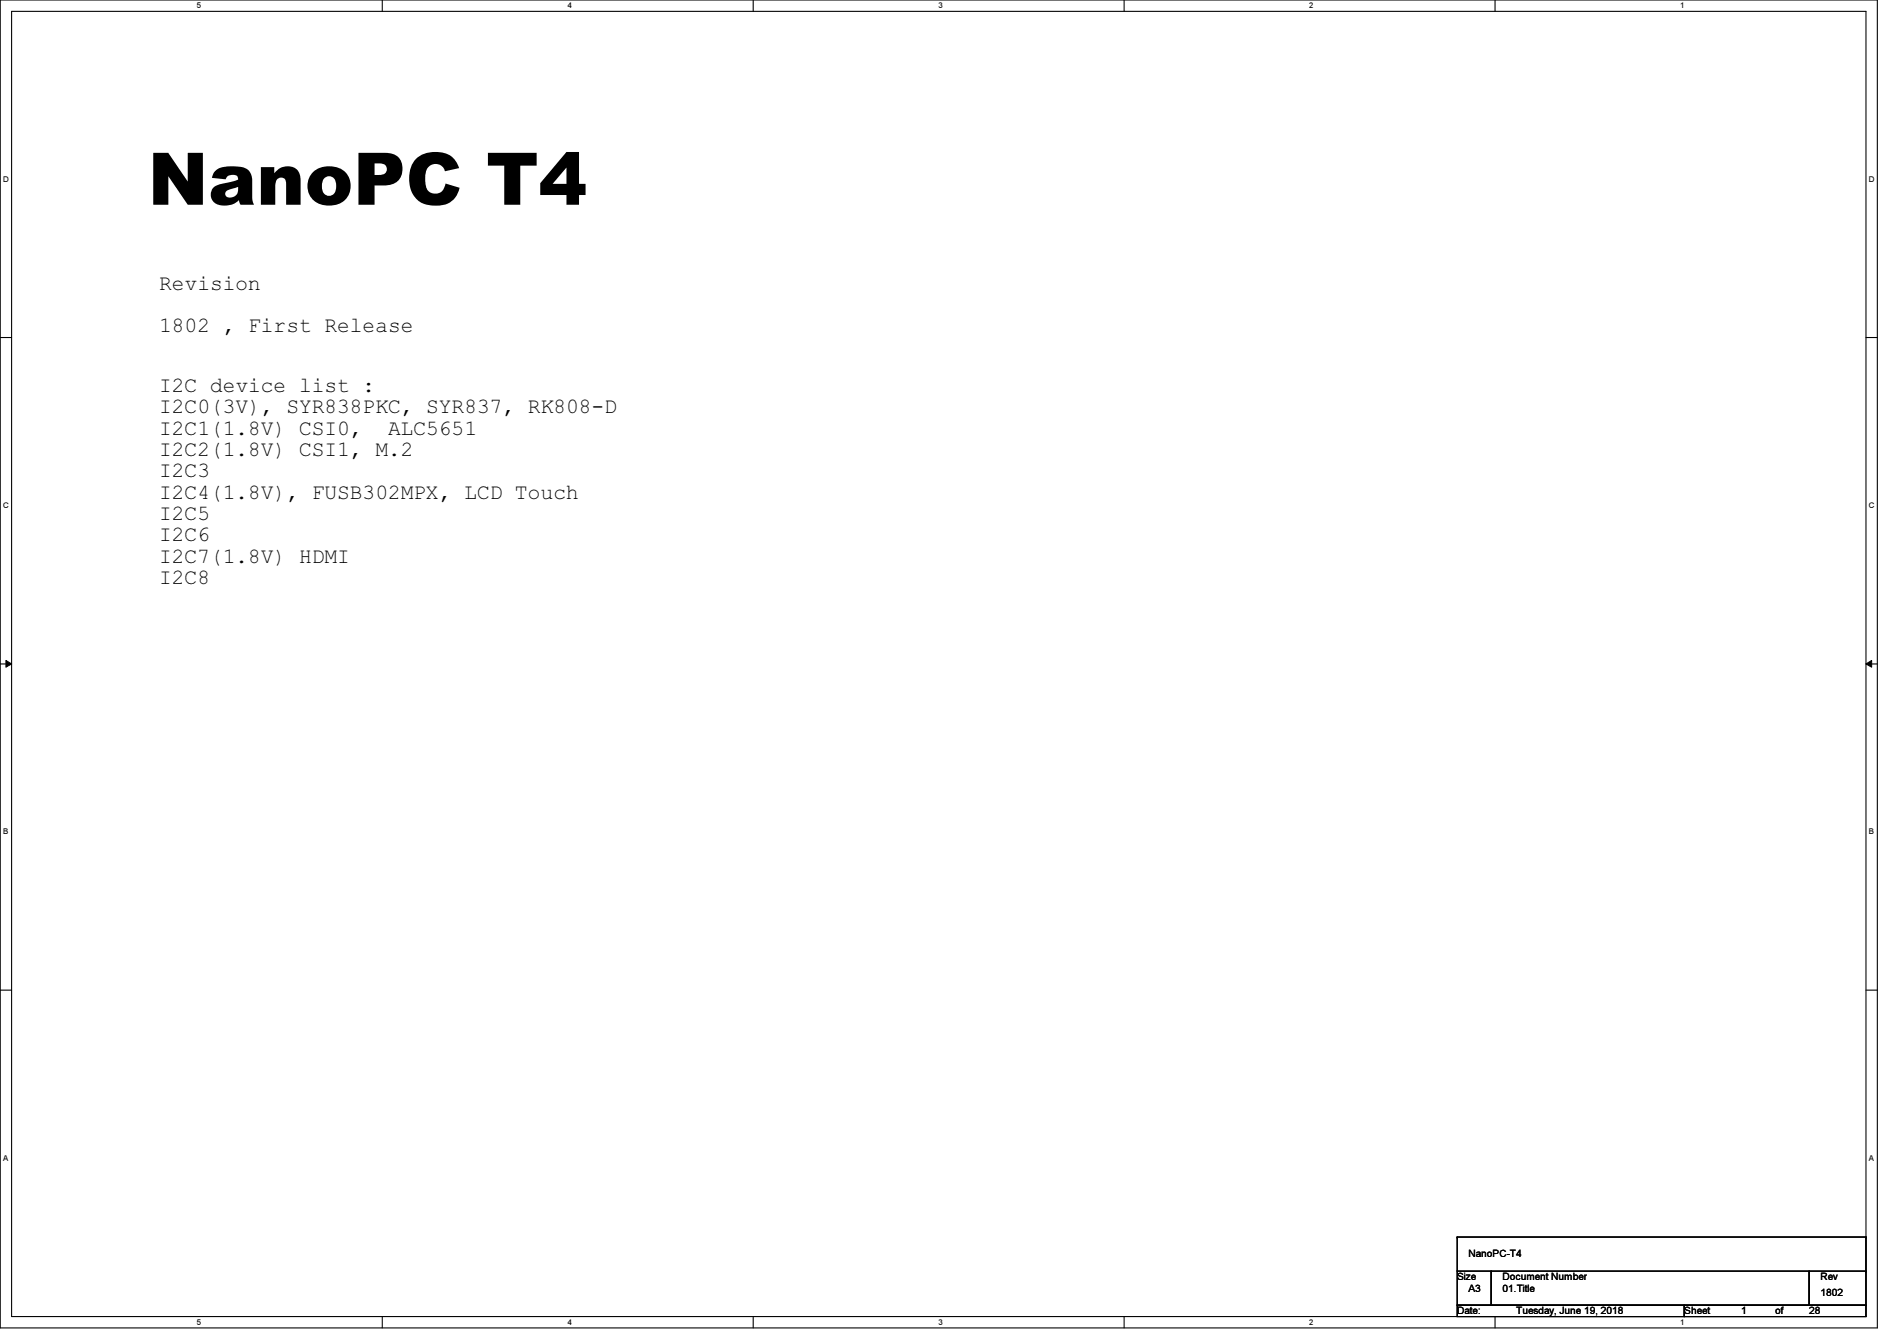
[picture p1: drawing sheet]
<svg xmlns="http://www.w3.org/2000/svg" width="297mm" height="210mm" viewBox="0 0 297 210" stroke-linecap="round" stroke-linejoin="round" font-family="sans-serif">
<defs><g id="words">
<text font-size="11.3" x="23.2" y="32">NanoPC T4</text>
<g font-size="3.3">
<text x="24.9" y="45.3">Revision</text>
<text x="24.9" y="52">1802 , First Release</text>
<text x="24.9" y="61.3">I2C device list :</text>
<text x="24.9" y="64.7">I2C0(3V), SYR838PKC, SYR837, RK808-D</text>
<text x="24.9" y="68">I2C1(1.8V) CSI0,</text>
<text x="24.9" y="71.4">I2C2(1.8V) CSI1, M.2</text>
<text x="60.8" y="68">ALC5651</text>
<text x="24.9" y="74.7">I2C3</text>
<text x="24.9" y="78.1">I2C4(1.8V), FUSB302MPX, LCD Touch</text>
<text x="24.9" y="81.4">I2C5</text>
<text x="24.9" y="84.8">I2C6</text>
<text x="24.9" y="88.1">I2C7(1.8V) HDMI</text>
<text x="24.9" y="91.4">I2C8</text>
</g>
<g font-size="1.6">
<text x="230" y="196.7">NanoPC-T4</text>
<text x="228.2" y="200.4">Size</text>
<text x="230" y="202.2">A3</text>
<text x="235.3" y="202.2">01.Title</text>
<text x="235.3" y="200.4">Document Number</text>
<text x="285.1" y="202.9">1802</text>
<text x="285.1" y="200.4">Rev</text>
<text x="228.2" y="205.7">Date:</text>
<text x="237.4" y="205.7">Tuesday, June 19, 2018</text>
<text x="263.7" y="205.7">Sheet</text>
<text x="272.6" y="205.7">1</text>
<text x="278" y="205.7">of</text>
<text x="283.3" y="205.7">28</text>
</g>
<g font-size="1.3">
<text x="30.8" y="1.3">5</text>
<text x="88.9" y="1.3">4</text>
<text x="146.9" y="1.3">3</text>
<text x="205" y="1.3">2</text>
<text x="263.1" y="1.3">1</text>
<text x=".5" y="28.4">D</text>
<text x="292.6" y="28.4">D</text>
<text x=".5" y="79.5">C</text>
<text x="292.6" y="79.5">C</text>
<text x=".5" y="130.6">B</text>
<text x="292.6" y="130.6">B</text>
<text x=".5" y="181.7">A</text>
<text x="292.6" y="181.7">A</text>
<text x="30.8" y="207.4">5</text>
<text x="88.9" y="207.4">4</text>
<text x="146.9" y="207.4">3</text>
<text x="205" y="207.4">2</text>
<text x="263.1" y="207.4">1</text>
</g>
</g></defs>
<path d="M0 0h294v207.9h-294zM1.8 1.8h290.4v204.3h-290.4z" fill="none" stroke="#000" stroke-width=".17"/>
<g fill="#fff">
<path d="M30.8 .2h.7v1.4h-.7z"/>
<path d="M30.8 206.2h.7v1.4h-.7z"/>
</g>
<path d="M59.9 0v1.8M59.9 206.1v1.8" fill="none" stroke="#000" stroke-width=".17"/>
<g fill="#fff">
<path d="M88.9 .2h.6v1.4h-.6z"/>
<path d="M88.9 206.2h.6v1.4h-.6z"/>
</g>
<path d="M117.9 0v1.8M117.9 206.1v1.8" fill="none" stroke="#000" stroke-width=".17"/>
<g fill="#fff">
<path d="M146.9 .2h.7v1.4h-.7z"/>
<path d="M146.9 206.2h.7v1.4h-.7z"/>
</g>
<path d="M176 0v1.8M176 206.1v1.8" fill="none" stroke="#000" stroke-width=".17"/>
<g fill="#fff">
<path d="M205 .2h.7v1.4h-.7z"/>
<path d="M205 206.2h.7v1.4h-.7z"/>
</g>
<path d="M234.1 0v1.8M234.1 206.1v1.8" fill="none" stroke="#000" stroke-width=".17"/>
<g fill="#fff">
<path d="M263.1 .2h.7v1.4h-.7z"/>
<path d="M263.1 206.2h.7v1.4h-.7z"/>
<path d="M.5 27.3h.9v1.4h-.9z"/>
<path d="M292.6 27.3h.9v1.4h-.9z"/>
<path d="M.5 78.4h.9v1.4h-.9z"/>
<path d="M292.6 78.4h.9v1.4h-.9z"/>
</g>
<path d="M0 52.8h1.8M292.2 52.8h1.8" fill="none" stroke="#000" stroke-width=".17"/>
<g fill="#fff">
<path d="M.5 129.5h.8v1.4h-.8z"/>
<path d="M292.6 129.5h.9v1.4h-.9z"/>
</g>
<path d="M0 103.9h1.8M292.2 103.9h1.8" fill="none" stroke="#000" stroke-width=".17"/>
<path d="M.9 103.4l.9 .5-.9 .5zM292.2 103.9l.9-.5v1z" fill="#000"/>
<path d="M.9 103.4l.9 .5-.9 .5zM292.2 103.9l.9-.5v1z" fill="none" stroke="#000" stroke-width=".16"/>
<g fill="#fff">
<path d="M.5 180.5h.8v1.4h-.8z"/>
<path d="M292.6 180.5h.9v1.4h-.9z"/>
</g>
<g fill="none" stroke="#000" stroke-width=".17">
<path d="M0 155h1.8M292.2 155h1.8M228.2 199h5.3v5.3h-5.3zM228.2 193.6h.1M228.2 193.6v5.4M228.2 193.6h64M233.5 199h49.8v5.3h-49.8zM283.3 199h8.9v5.3h-8.9zM292.2 193.6h.1M292.2 199h.1M292.2 193.6v5.4M228.2 204.3h35.5v1.8h-35.5z"/>
<path d="M263.7 204.3h28.5v1.8h-28.5z"/>
</g>
<use href="#words"/>
</svg>
